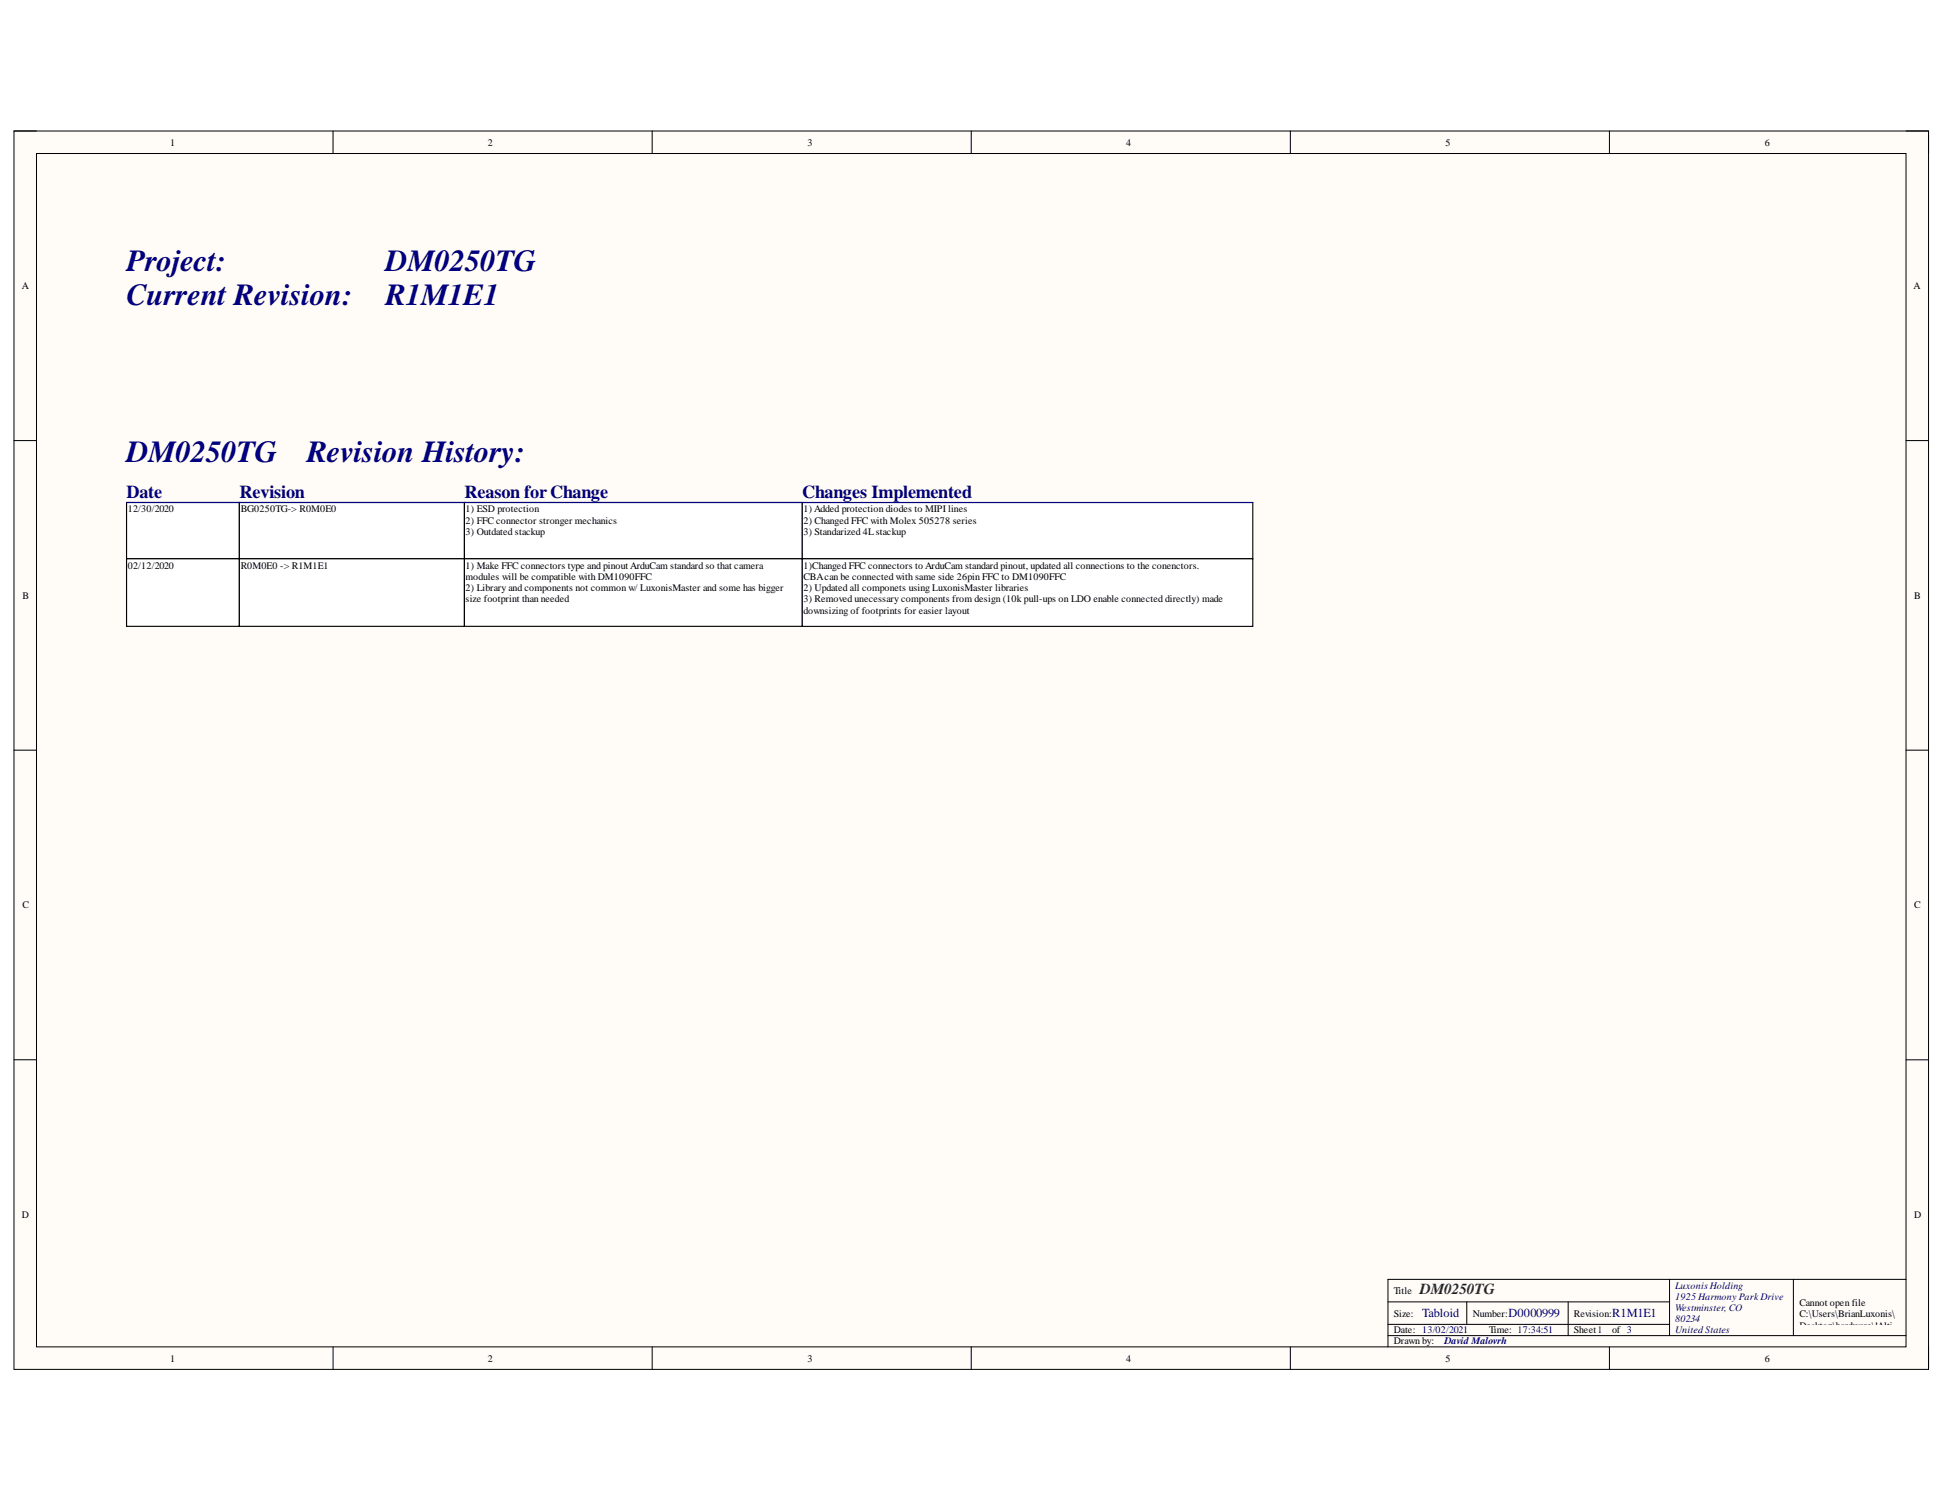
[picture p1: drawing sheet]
<svg xmlns="http://www.w3.org/2000/svg" width="279mm" height="216mm" viewBox="0 0 279 216" stroke-linecap="round" stroke-linejoin="round" font-family="sans-serif">
<defs><g id="words">
<g font-size="4.4" fill="#000080">
<text x="18.2" y="38.9">Project:</text>
<text x="55.4" y="38.9">DM0250TG</text>
<text x="18.2" y="43.8">Current Revision:</text>
<text x="55.4" y="43.8">R1M1E1</text>
<text x="18.2" y="66.4">DM0250TG</text>
<text x="44.1" y="66.4">Revision History:</text>
</g>
<g font-size="2.6" fill="#000080">
<text x="18.2" y="71.6">Date</text>
<text x="34.4" y="71.6">Revision</text>
<text x="66.7" y="71.6">Reason forChange</text>
<text x="115.3" y="71.6">Changes Implemented</text>
</g>
<text font-size="2.2" fill="#800000" x="204.1" y="186">DM0250TG</text>
<g font-size="1.8" fill="#000080">
<text x="204.4" y="189.4">Tabloid</text>
<text x="216.8" y="189.4">D0000999</text>
<text x="231.7" y="189.4">R1M1E1</text>
</g>
<g font-size="1.4">
<text x="24.4" y="21">1</text>
<text x="70.1" y="21">2</text>
<text x="116.1" y="21">3</text>
<text x="161.8" y="21">4</text>
<text x="207.8" y="21">5</text>
<text x="253.6" y="21">6</text>
<text x="3.1" y="41.6">A</text>
<text x="275" y="41.6">A</text>
<text x="18.4" y="73.7">12/30/2020</text>
<text x="34.6" y="73.7">BG0250TG-&gt; R0M0E0</text>
<text x="66.9" y="73.7">1) ESD protection</text>
<text x="66.9" y="75.4">2) FFC connector stronger mechanics</text>
<text x="66.9" y="77">3) Outdated stackup</text>
<text x="115.5" y="73.7">1) Added protection diodes to MIPI lines</text>
<text x="115.5" y="75.4">2) Changed FFC with Molex 505278 series</text>
<text x="115.5" y="77">3) Standarized 4Lstackup</text>
<text x="18.4" y="81.8">02/12/2020</text>
<text x="34.6" y="81.8">R0M0E0 -&gt; R1M1E1</text>
<text x="66.9" y="81.8">1) Make FFC connectors type and pinout ArduCam standard so that camera</text>
<text x="66.9" y="83.4">modules will be compatible with DM1090FFC</text>
<text x="115.5" y="81.8">1)Changed FFC connectors to ArduCam standard pinout, updated all connections to the conenctors.</text>
<text x="115.5" y="83.4">CBAcan be connected with same side 26pin FFC to DM1090FFC</text>
<text x="3.2" y="86.1">B</text>
<text x="66.9" y="85">2) Library and components not common w/ LuxonisMaster and some has bigger</text>
<text x="66.9" y="86.6">size footprint than needed</text>
<text x="115.5" y="85">2) Updated all componets using LuxonisMaster libraries</text>
<text x="115.5" y="86.6">3) Removed unecessary components from design (10k pull-ups on LDO enable connected directly) made</text>
<text x="115.5" y="88.3">downsizing of footprints for easier layout</text>
<text x="275.1" y="86.1">B</text>
<text x="3.2" y="130.6">C</text>
<text x="275.1" y="130.6">C</text>
<text x="3.1" y="175.1">D</text>
<text x="275.1" y="175.1">D</text>
<text x="200.3" y="186">Title</text>
<text x="200.3" y="189.3">Size:</text>
<text x="200.3" y="191.6">Date: 13/02/2021</text>
<text x="211.7" y="189.3">Number:</text>
<text x="214" y="191.6">Time: 17:34:51</text>
<text x="226.2" y="189.3">Revision:</text>
<text x="226.2" y="191.6">Sheet1</text>
<text x="231.7" y="191.6">of 3</text>
<text x="258.6" y="187.8">Cannot open file</text>
<text x="258.6" y="189.4">C:\Users\BrianLuxonis\</text>
<text x="258.6" y="191">Desktop\hardware\!Alti</text>
<text x="24.4" y="195.7">1</text>
<text x="70.1" y="195.7">2</text>
<text x="116.1" y="195.7">3</text>
<text x="161.8" y="195.7">4</text>
<text x="200.3" y="193.3">Drawn by:</text>
<text x="207.8" y="195.7">5</text>
<text x="253.6" y="195.7">6</text>
<text x="258.6" y="192.6">um_Shared\Templates\L</text>
<text x="258.6" y="194.2">uxonis_Logo.png</text>
</g>
<g font-size="1.4" fill="#000080">
<text x="240.8" y="185.2">Luxonis Holding</text>
<text x="240.8" y="186.8">1925 Harmony Park Drive</text>
<text x="240.8" y="188.4">Westminster, CO</text>
<text x="240.8" y="190">80234</text>
<text x="240.8" y="191.6">United States</text>
<text x="207.6" y="193.3">David Malovrh</text>
</g>
</g></defs>
<path d="M2 18.8h275.2v178h-275.2z" fill-rule="evenodd" fill="#fffcf8"/>
<path d="M2 18.8h275.2v178h-275.2z" fill="none" stroke="#000" stroke-width=".14"/>
<path d="M5.2 22.1h268.7v171.5h-268.7z" fill-rule="evenodd" fill="#fffcf8"/>
<g fill="none" stroke="#000" stroke-width=".14">
<path d="M2 18.8h3.2M47.9 18.8v3.3M93.7 18.8v3.3M139.6 18.8v3.3M185.5 18.8v3.3M231.3 18.8v3.3M273.9 18.8h3.3v3.3M5.2 22.1h268.7v171.5h-268.7zM2 63.3h3.2M273.9 63.3h3.3M2 107.8h3.2M273.9 107.8h3.3"/>
<path d="M2 152.3h3.2M273.9 152.3h3.3M47.9 193.6v3.2M93.7 193.6v3.2M139.6 193.6v3.2M185.5 193.6v3.2M199.5 187.1h40.5M199.5 192h74.4M199.5 190.4h40.5M210.8 187.1v3.3M225.4 187.1v4.9M231.3 193.6v3.2"/>
<path d="M240 183.9v8.1M257.8 183.9v8.1M273.9 183.9h-74.4v9.7M277.2 193.6v3.2"/>
</g>
<path d="M34.4 72.2h32.3v8.1h-32.3z" fill-rule="evenodd" fill="#fff"/>
<path d="M34.4 72.2h32.3v8.1h-32.3z" fill="none" stroke="#000" stroke-width=".16"/>
<path d="M18.2 72.2h16.2v8.1h-16.2z" fill-rule="evenodd" fill="#fff"/>
<path d="M18.2 72.2h16.2v8.1h-16.2z" fill="none" stroke="#000" stroke-width=".16"/>
<path d="M66.7 72.2h48.6v8.1h-48.6z" fill-rule="evenodd" fill="#fff"/>
<path d="M66.7 72.2h48.6v8.1h-48.6z" fill="none" stroke="#000" stroke-width=".16"/>
<path d="M115.3 72.2h64.8v8.1h-64.8z" fill-rule="evenodd" fill="#fff"/>
<path d="M115.3 72.2h64.8v8.1h-64.8z" fill="none" stroke="#000" stroke-width=".16"/>
<path d="M18.2 72.2h161.9" fill="none" stroke="#000080" stroke-width=".16"/>
<path d="M34.4 80.3h32.3v9.7h-32.3z" fill-rule="evenodd" fill="#fff"/>
<path d="M34.4 80.3h32.3v9.7h-32.3z" fill="none" stroke="#000" stroke-width=".16"/>
<path d="M18.2 80.3h16.2v9.7h-16.2z" fill-rule="evenodd" fill="#fff"/>
<path d="M18.2 80.3h16.2v9.7h-16.2z" fill="none" stroke="#000" stroke-width=".16"/>
<path d="M66.7 80.3h48.6v9.7h-48.6z" fill-rule="evenodd" fill="#fff"/>
<path d="M66.7 80.3h48.6v9.7h-48.6z" fill="none" stroke="#000" stroke-width=".16"/>
<path d="M115.3 80.3h64.8v9.7h-64.8z" fill-rule="evenodd" fill="#fff"/>
<path d="M115.3 80.3h64.8v9.7h-64.8z" fill="none" stroke="#000" stroke-width=".16"/>
<use href="#words"/>
</svg>
